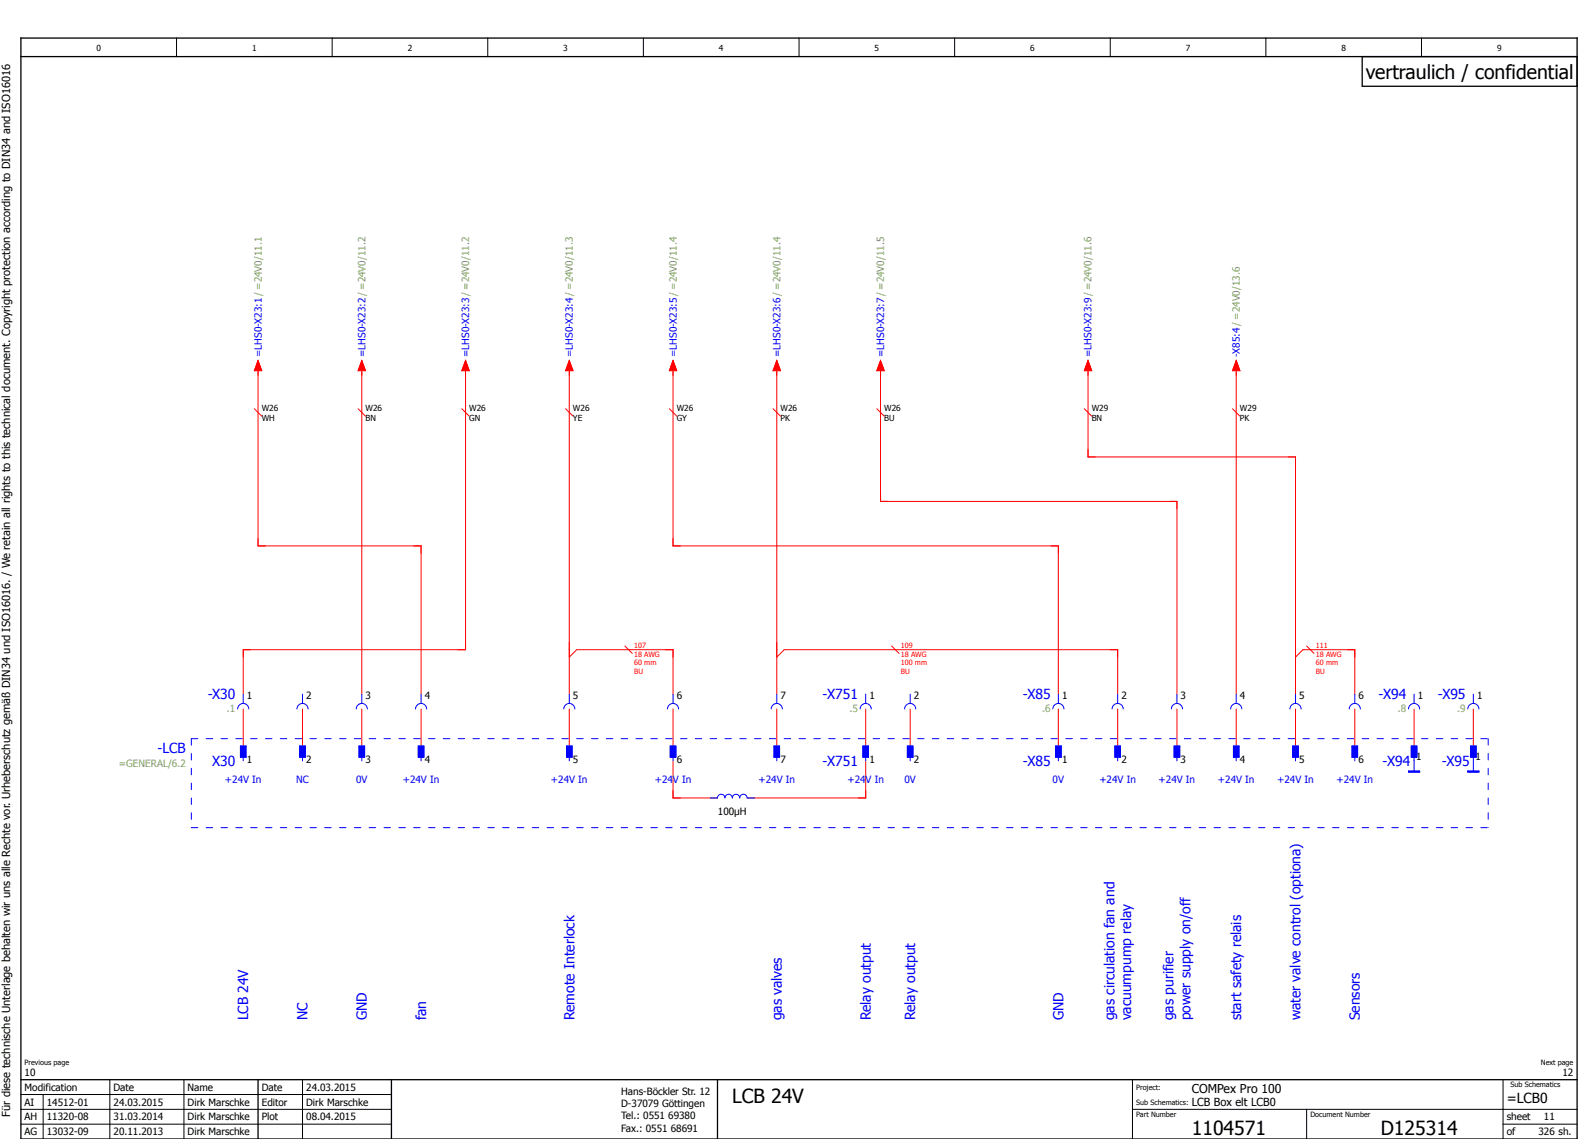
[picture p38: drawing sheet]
<svg xmlns="http://www.w3.org/2000/svg" width="426mm" height="307mm" viewBox="0 0 426 307" stroke-linecap="round" stroke-linejoin="round" font-family="sans-serif">
<defs><g id="words">
<g font-size="5.3">
<text x="368.6" y="21.2">vertraulich / confidential</text>
<text x="197.6" y="297.5">LCB 24V</text>
<text x="321.6" y="306.2">1104571</text>
<text x="372.6" y="306.2">D125314</text>
</g>
<g font-size="3.7" fill="#00f">
<text x="56" y="188.6">-X30</text>
<text x="222" y="188.6">-X751</text>
<text x="276" y="188.6">-X85</text>
<text x="372" y="188.6">-X94</text>
<text x="388" y="188.6">-X95</text>
<text x="42.5" y="203.2">-LCB</text>
<text x="57.3" y="206.6">X30</text>
<text x="222" y="206.6">-X751</text>
<text x="276" y="206.6">-X85</text>
<text x="373.1" y="206.6">-X94</text>
<text x="389.1" y="206.6">-X95</text>
<text x="67" y="275.3" transform="rotate(-90 67 275.3)">LCB 24V</text>
<text x="83" y="275.3" transform="rotate(-90 83 275.3)">NC</text>
<text x="99" y="275.3" transform="rotate(-90 99 275.3)">GND</text>
<text x="115" y="275.3" transform="rotate(-90 115 275.3)">fan</text>
<text x="155" y="275.3" transform="rotate(-90 155 275.3)">Remote Interlock</text>
<text x="211" y="275.3" transform="rotate(-90 211 275.3)">gas valves</text>
<text x="235" y="275.3" transform="rotate(-90 235 275.3)">Relay output</text>
<text x="247" y="275.3" transform="rotate(-90 247 275.3)">Relay output</text>
<text x="287" y="275.3" transform="rotate(-90 287 275.3)">GND</text>
<text x="300.8" y="275.3" transform="rotate(-90 300.8 275.3)">gas circulation fan and</text>
<text x="305.3" y="275.3" transform="rotate(-90 305.3 275.3)">vacuumpump relay</text>
<text x="316.8" y="275.3" transform="rotate(-90 316.8 275.3)">gas purifier</text>
<text x="321.3" y="275.3" transform="rotate(-90 321.3 275.3)">power supply on/off</text>
<text x="335" y="275.3" transform="rotate(-90 335 275.3)">start safety relais</text>
<text x="351" y="275.3" transform="rotate(-90 351 275.3)">water valve control (optiona)</text>
<text x="367" y="275.3" transform="rotate(-90 367 275.3)">Sensors</text>
</g>
<text font-size="3.7" x="406.6" y="297.6">=LCB0</text>
<text font-size="3.3" x="321.6" y="295">COMPex Pro 100</text>
<g font-size="3">
<text x="321.6" y="298.4">LCB Box elt LCB0</text>
<text x="2.7" y="301.3" transform="rotate(-90 2.7 301.3)">Für diese technische Unterlage behalten wir uns alle Rechte vor. Urheberschutz gemäß DIN34 und ISO16016. / We retain all rights to this technical document. Copyright protection according to DIN34 and ISO16016</text>
</g>
<g font-size="2.7" fill="#00f">
<text x="70.6" y="96.3" transform="rotate(-90 70.6 96.3)">=LHS0-X23:1 / =24V0/11.1</text>
<text x="98.6" y="96.3" transform="rotate(-90 98.6 96.3)">=LHS0-X23:2 / =24V0/11.2</text>
<text x="126.6" y="96.3" transform="rotate(-90 126.6 96.3)">=LHS0-X23:3 / =24V0/11.2</text>
<text x="154.6" y="96.3" transform="rotate(-90 154.6 96.3)">=LHS0-X23:4 / =24V0/11.3</text>
<text x="182.6" y="96.3" transform="rotate(-90 182.6 96.3)">=LHS0-X23:5 / =24V0/11.4</text>
<text x="210.6" y="96.3" transform="rotate(-90 210.6 96.3)">=LHS0-X23:6 / =24V0/11.4</text>
<text x="238.6" y="96.3" transform="rotate(-90 238.6 96.3)">=LHS0-X23:7 / =24V0/11.5</text>
<text x="294.6" y="96.3" transform="rotate(-90 294.6 96.3)">=LHS0-X23:9 / =24V0/11.6</text>
<text x="334.6" y="96.3" transform="rotate(-90 334.6 96.3)">-X85:4 / =24V0/13.6</text>
<text x="60.7" y="211.3">+24V In</text>
<text x="79.9" y="211.3">NC</text>
<text x="96.1" y="211.3">0V</text>
<text x="108.7" y="211.3">+24V In</text>
<text x="148.7" y="211.3">+24V In</text>
<text x="176.7" y="211.3">+24V In</text>
<text x="204.7" y="211.3">+24V In</text>
<text x="228.7" y="211.3">+24V In</text>
<text x="244.1" y="211.3">0V</text>
<text x="284.1" y="211.3">0V</text>
<text x="296.7" y="211.3">+24V In</text>
<text x="312.7" y="211.3">+24V In</text>
<text x="328.7" y="211.3">+24V In</text>
<text x="344.7" y="211.3">+24V In</text>
<text x="360.7" y="211.3">+24V In</text>
</g>
<g font-size="2.7">
<text x="66.6" y="188.6">1</text>
<text x="82.6" y="188.6">2</text>
<text x="98.6" y="188.6">3</text>
<text x="114.6" y="188.6">4</text>
<text x="154.6" y="188.6">5</text>
<text x="182.6" y="188.6">6</text>
<text x="210.6" y="188.6">7</text>
<text x="234.6" y="188.6">1</text>
<text x="246.6" y="188.6">2</text>
<text x="286.6" y="188.6">1</text>
<text x="302.6" y="188.6">2</text>
<text x="318.6" y="188.6">3</text>
<text x="334.6" y="188.6">4</text>
<text x="350.6" y="188.6">5</text>
<text x="366.6" y="188.6">6</text>
<text x="382.6" y="188.6">1</text>
<text x="398.6" y="188.6">1</text>
<text x="66.6" y="205.9">1</text>
<text x="82.6" y="205.9">2</text>
<text x="98.6" y="205.9">3</text>
<text x="114.6" y="205.9">4</text>
<text x="154.6" y="205.9">5</text>
<text x="182.6" y="205.9">6</text>
<text x="210.6" y="205.9">7</text>
<text x="234.6" y="205.9">1</text>
<text x="246.6" y="205.9">2</text>
<text x="286.6" y="205.9">1</text>
<text x="302.6" y="205.9">2</text>
<text x="318.6" y="205.9">3</text>
<text x="334.6" y="205.9">4</text>
<text x="350.6" y="205.9">5</text>
<text x="366.6" y="205.9">6</text>
<text x="382.2" y="205.1">1</text>
<text x="398.2" y="205.1">1</text>
<text x="193.8" y="219.8">100µH</text>
<text x="6.6" y="290.3">10</text>
<text x="421.7" y="290.3">12</text>
<text x="6.6" y="294.2">Modification</text>
<text x="6.6" y="298.3">AI</text>
<text x="12.6" y="298.3">14512-01</text>
<text x="30.6" y="294.3">Date</text>
<text x="30.6" y="298.3">24.03.2015</text>
<text x="50.6" y="294.3">Name</text>
<text x="50.6" y="298.3">Dirk Marschke</text>
<text x="70.6" y="298.3">Editor</text>
<text x="70.7" y="294.2">Date</text>
<text x="82.6" y="298.3">Dirk Marschke</text>
<text x="82.6" y="294.3">24.03.2015</text>
<text x="167.6" y="295.3">Hans-Böckler Str. 12</text>
<text x="167.6" y="298.8">D-37079 Göttingen</text>
<text x="6.6" y="302.3">AH</text>
<text x="12.6" y="302.3">11320-08</text>
<text x="30.6" y="302.3">31.03.2014</text>
<text x="50.6" y="302.3">Dirk Marschke</text>
<text x="70.6" y="302.3">Plot</text>
<text x="82.6" y="302.3">08.04.2015</text>
<text x="167.6" y="301.8">Tel.: 0551 69380</text>
<text x="167.6" y="305.3">Fax.: 0551 68691</text>
<text x="406.6" y="302.3">sheet</text>
<text x="416.7" y="302.3">11</text>
<text x="6.6" y="306.3">AG</text>
<text x="12.6" y="306.3">13032-09</text>
<text x="30.6" y="306.3">20.11.2013</text>
<text x="50.6" y="306.3">Dirk Marschke</text>
<text x="406.6" y="306.3">of</text>
<text x="415.2" y="306.3">326 sh.</text>
</g>
<g font-size="2.7" fill="#7ca552">
<text x="61.3" y="192.1">.1</text>
<text x="229.3" y="192.1">.5</text>
<text x="281.3" y="192.1">.6</text>
<text x="377.3" y="192.1">.8</text>
<text x="393.3" y="192.1">.9</text>
<text x="32.1" y="206.8">=GENERAL/6.2</text>
</g>
<g font-size="2.3">
<text x="26" y="13.8">0</text>
<text x="68" y="13.8">1</text>
<text x="110" y="13.8">2</text>
<text x="152" y="13.8">3</text>
<text x="194" y="13.8">4</text>
<text x="236" y="13.8">5</text>
<text x="278" y="13.8">6</text>
<text x="320" y="13.8">7</text>
<text x="362" y="13.8">8</text>
<text x="404" y="13.8">9</text>
<text x="70.6" y="110.8">W26</text>
<text x="70.6" y="113.5">WH</text>
<text x="98.6" y="110.8">W26</text>
<text x="98.6" y="113.5">BN</text>
<text x="126.6" y="110.8">W26</text>
<text x="126.6" y="113.5">GN</text>
<text x="154.6" y="110.8">W26</text>
<text x="154.6" y="113.5">YE</text>
<text x="182.6" y="110.8">W26</text>
<text x="182.6" y="113.5">GY</text>
<text x="210.6" y="110.8">W26</text>
<text x="210.6" y="113.5">PK</text>
<text x="238.6" y="110.8">W26</text>
<text x="238.6" y="113.5">BU</text>
<text x="294.6" y="110.8">W29</text>
<text x="294.6" y="113.5">BN</text>
<text x="334.6" y="110.8">W29</text>
<text x="334.6" y="113.5">PK</text>
</g>
<g font-size="2" fill="#f00">
<text x="171.1" y="174.8">107</text>
<text x="171.1" y="177.1">18 AWG</text>
<text x="171.1" y="179.5">60 mm</text>
<text x="243.1" y="174.8">109</text>
<text x="243.1" y="177.1">18 AWG</text>
<text x="243.1" y="179.5">100 mm</text>
<text x="355.1" y="174.8">111</text>
<text x="355.1" y="177.1">18 AWG</text>
<text x="355.1" y="179.5">60 mm</text>
<text x="171.1" y="181.8">BU</text>
<text x="243.1" y="181.8">BU</text>
<text x="355.1" y="181.8">BU</text>
</g>
<g font-size="2">
<text x="6.6" y="287.3">Previous page</text>
<text x="415.9" y="287.3">Next page</text>
<text x="306.6" y="294">Project:</text>
<text x="407.6" y="293.3">Sub Schematics</text>
<text x="306.6" y="298">Sub Schematics:</text>
<text x="306.6" y="301.3">Part Number</text>
<text x="353.6" y="301.3">Document Number</text>
</g>
</g></defs>
<g fill="none" stroke="#000" stroke-width=".27">
<path d="M47.6 10.3v5M89.6 10.3v5M131.6 10.3v5M173.6 10.3v5M215.6 10.3v5M257.6 10.3v5M299.6 10.3v5M341.6 10.3v5M383.6 10.3v5M5.6 299.3h100M5.6 295.3h100M11.6 295.3v12"/>
<path d="M29.6 291.3v16M49.6 291.3v16M81.6 291.3v16M305.6 299.3h120M305.6 291.3v16M352.6 299.3v8M405.6 291.3v16M5.6 303.3h100M405.6 303.3h20"/>
</g>
<path d="M5.6 15.3h420M5.6 10.3h420v297h-420zM367.6 15.3v8h58M5.6 291.3h420M69.6 291.3v16M105.6 291.3v16M193.6 291.3v16" fill="none" stroke="#000" stroke-width=".35"/>
<g fill="none" stroke="#f00" stroke-width=".27">
<path d="M68.6 110.3l2 2M68.6 100l1-2.7 1 2.7M69.6 100v47.3h44v40M96.6 110.3l2 2M96.6 100l1-2.7 1 2.7M97.6 100v87.3M124.6 110.3l2 2M124.6 100l1-2.7 1 2.7M125.6 100v75.3h-60v12M152.6 110.3l2 2M152.6 100l1-2.7 1 2.7M153.6 100v87.3"/>
<path d="M180.6 110.3l2 2M180.6 100l1-2.7 1 2.7M181.6 100v47.3h104v40M208.6 110.3l2 2M208.6 100l1-2.7 1 2.7M209.6 100v87.3M236.6 110.3l2 2M236.6 100l1-2.7 1 2.7M237.6 100v35.3h80v52M292.6 110.3l2 2M292.6 100l1-2.7 1 2.7M293.6 100v23.3h56v64"/>
<path d="M332.6 110.3l2 2M332.6 100l1-2.7 1 2.7M333.6 100v87.3M153.6 177.3l2-2h26v12M168.6 174.3l2 2M209.6 177.3l2-2h90v12M240.6 174.3l2 2M349.6 177.3l2-2h14v12M352.6 174.3l2 2M65.6 191.3v10M81.6 191.3v10M97.6 191.3v10"/>
<path d="M113.6 191.3v10M153.6 191.3v10M181.6 191.3v10M209.6 191.3v10M233.6 191.3v10M245.6 191.3v10M285.6 191.3v10M301.6 191.3v10M317.6 191.3v10M333.6 191.3v10M349.6 191.3v10M365.6 191.3v10"/>
<path d="M381.6 191.3v10M397.6 191.3v10M181.6 205.3v10h12M233.6 205.3v10h-32"/>
</g>
<path d="M51.6 199.3h350M51.6 199.3v24M401.6 199.3v24M51.6 223.3h350" fill="none" stroke="#00f" stroke-width=".27" stroke-dasharray="1.7 2.3"/>
<g fill="none" stroke="#00f" stroke-width=".27">
<path d="M64.1 191.3a1.5 1.5 0 0 1 1.5-1.5 1.5 1.5 0 0 1 1.5 1.5M65.6 187.3v2.5M80.1 191.3a1.5 1.5 0 0 1 1.5-1.5 1.5 1.5 0 0 1 1.5 1.5M81.6 187.3v2.5M96.1 191.3a1.5 1.5 0 0 1 1.5-1.5 1.5 1.5 0 0 1 1.5 1.5M97.6 187.3v2.5M112.1 191.3a1.5 1.5 0 0 1 1.5-1.5 1.5 1.5 0 0 1 1.5 1.5M113.6 187.3v2.5M152.1 191.3a1.5 1.5 0 0 1 1.5-1.5 1.5 1.5 0 0 1 1.5 1.5M153.6 187.3v2.5M180.1 191.3a1.5 1.5 0 0 1 1.5-1.5 1.5 1.5 0 0 1 1.5 1.5M181.6 187.3v2.5"/>
<path d="M208.1 191.3a1.5 1.5 0 0 1 1.5-1.5 1.5 1.5 0 0 1 1.5 1.5M209.6 187.3v2.5M232.1 191.3a1.5 1.5 0 0 1 1.5-1.5 1.5 1.5 0 0 1 1.5 1.5M233.6 187.3v2.5M244.1 191.3a1.5 1.5 0 0 1 1.5-1.5 1.5 1.5 0 0 1 1.5 1.5M245.6 187.3v2.5M284.1 191.3a1.5 1.5 0 0 1 1.5-1.5 1.5 1.5 0 0 1 1.5 1.5M285.6 187.3v2.5M300.1 191.3a1.5 1.5 0 0 1 1.5-1.5 1.5 1.5 0 0 1 1.5 1.5M301.6 187.3v2.5M316.1 191.3a1.5 1.5 0 0 1 1.5-1.5 1.5 1.5 0 0 1 1.5 1.5M317.6 187.3v2.5"/>
<path d="M332.1 191.3a1.5 1.5 0 0 1 1.5-1.5 1.5 1.5 0 0 1 1.5 1.5M333.6 187.3v2.5M348.1 191.3a1.5 1.5 0 0 1 1.5-1.5 1.5 1.5 0 0 1 1.5 1.5M349.6 187.3v2.5M364.1 191.3a1.5 1.5 0 0 1 1.5-1.5 1.5 1.5 0 0 1 1.5 1.5M365.6 187.3v2.5M380.1 191.3a1.5 1.5 0 0 1 1.5-1.5 1.5 1.5 0 0 1 1.5 1.5M381.6 187.3v2.5M396.1 191.3a1.5 1.5 0 0 1 1.5-1.5 1.5 1.5 0 0 1 1.5 1.5M397.6 187.3v2.5M64.9 201.3h1.5v3h-1.5zM65.6 204.3v1"/>
<path d="M80.9 201.3h1.5v3h-1.5zM81.6 204.3v1M96.9 201.3h1.5v3h-1.5zM97.6 204.3v1M112.9 201.3h1.5v3h-1.5zM113.6 204.3v1M152.9 201.3h1.5v3h-1.5zM153.6 204.3v1M180.9 201.3h1.5v3h-1.5zM181.6 204.3v1M191.6 215.3h2a1 1 0 0 1 1-1 1 1 0 0 1 1 1 1 1 0 0 1 1-1 1 1 0 0 1 1 1 1 1 0 0 1 1-1 1 1 0 0 1 1 1 1 1 0 0 1 1-1 1 1 0 0 1 1 1h2M208.9 201.3h1.5v3h-1.5z"/>
<path d="M209.6 204.3v1M232.9 201.3h1.5v3h-1.5zM233.6 204.3v1M244.9 201.3h1.5v3h-1.5zM245.6 204.3v1M284.9 201.3h1.5v3h-1.5zM285.6 204.3v1M300.9 201.3h1.5v3h-1.5zM301.6 204.3v1M316.9 201.3h1.5v3h-1.5zM317.6 204.3v1M332.9 201.3h1.5v3h-1.5z"/>
<path d="M333.6 204.3v1M348.9 201.3h1.5v3h-1.5zM349.6 204.3v1M364.9 201.3h1.5v3h-1.5zM365.6 204.3v1M380.1 208h3v.3h-3zM380.9 201.3h1.5v3h-1.5zM381.6 204.3v3.7M396.1 208h3v.3h-3zM396.9 201.3h1.5v3h-1.5zM397.6 204.3v3.7"/>
</g>
<g fill="#00f" stroke="#00f" stroke-width=".27">
<path d="M396.1 208h3v.3h-3z"/>
<path d="M380.1 208h3v.3h-3z"/>
<path d="M364.9 201.3h1.5v3h-1.5z"/>
<path d="M152.9 201.3h1.5v3h-1.5z"/>
<path d="M64.9 201.3h1.5v3h-1.5z"/>
<path d="M208.9 201.3h1.5v3h-1.5z"/>
<path d="M232.9 201.3h1.5v3h-1.5z"/>
<path d="M332.9 201.3h1.5v3h-1.5z"/>
<path d="M348.9 201.3h1.5v3h-1.5z"/>
<path d="M244.9 201.3h1.5v3h-1.5z"/>
<path d="M316.9 201.3h1.5v3h-1.5z"/>
<path d="M396.9 201.3h1.5v3h-1.5z"/>
<path d="M380.9 201.3h1.5v3h-1.5z"/>
<path d="M300.9 201.3h1.5v3h-1.5z"/>
<path d="M96.9 201.3h1.5v3h-1.5z"/>
<path d="M180.9 201.3h1.5v3h-1.5z"/>
<path d="M284.9 201.3h1.5v3h-1.5z"/>
<path d="M80.9 201.3h1.5v3h-1.5z"/>
<path d="M112.9 201.3h1.5v3h-1.5z"/>
</g>
<g fill="#f00" stroke="#f00" stroke-width=".27">
<path d="M69.6 97.3l1 2.7h-2z"/>
<path d="M97.6 97.3l1 2.7h-2z"/>
<path d="M125.6 97.3l1 2.7h-2z"/>
<path d="M153.6 97.3l1 2.7h-2z"/>
<path d="M181.6 97.3l1 2.7h-2z"/>
<path d="M209.6 97.3l1 2.7h-2z"/>
<path d="M237.6 97.3l1 2.7h-2z"/>
<path d="M293.6 97.3l1 2.7h-2z"/>
<path d="M333.6 97.3l1 2.7h-2z"/>
</g>
<use href="#words"/>
</svg>
